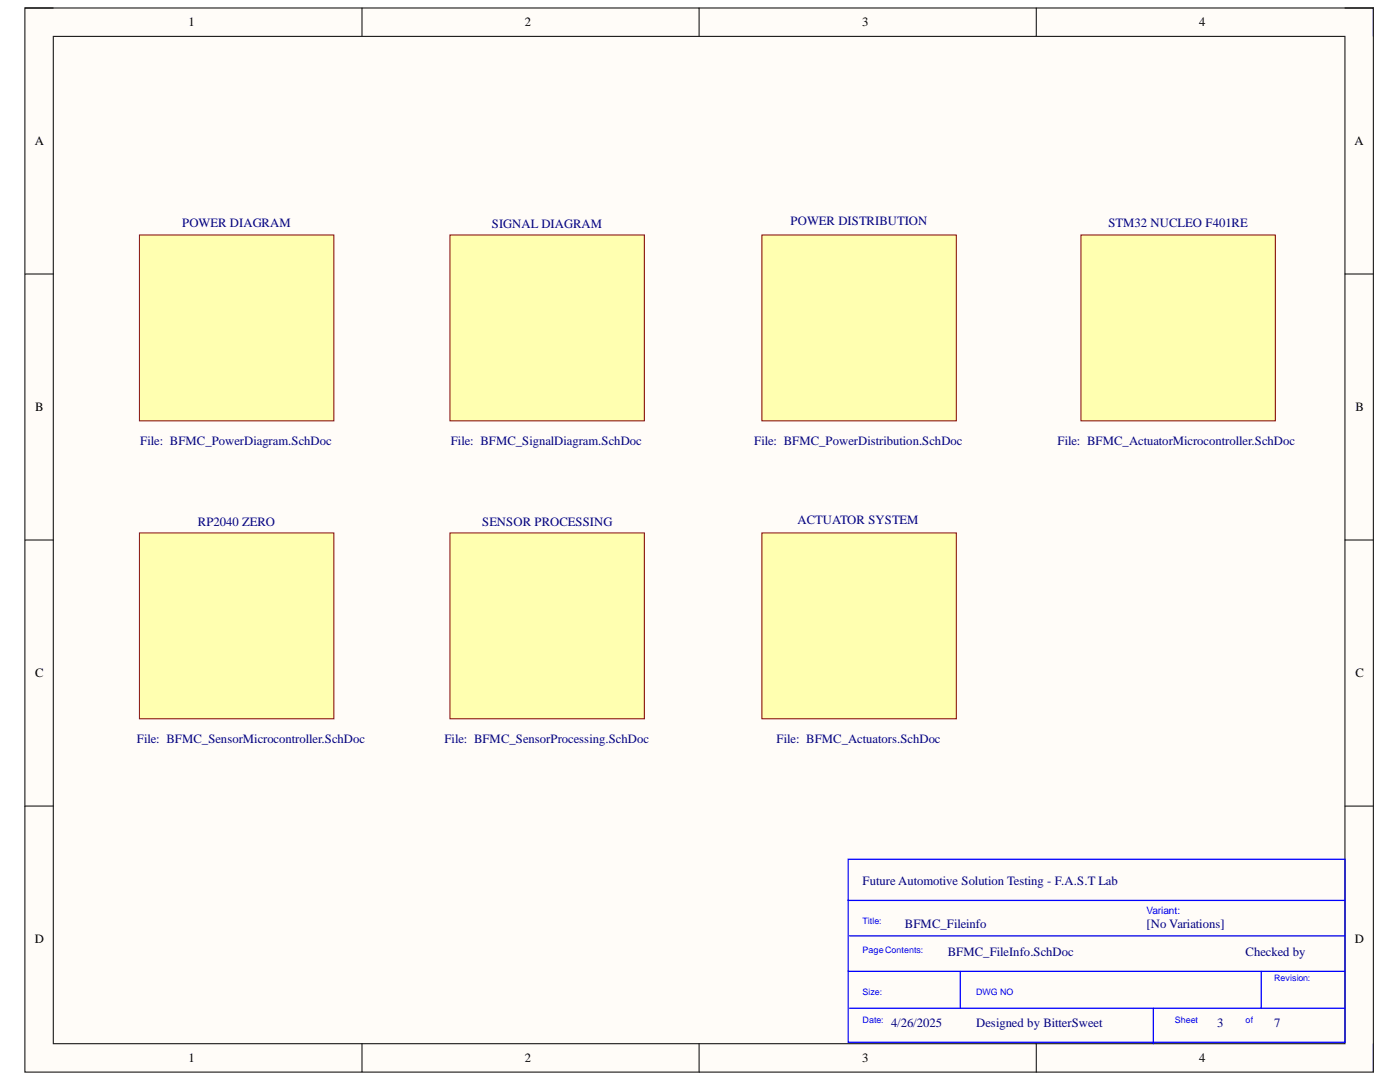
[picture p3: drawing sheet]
<svg xmlns="http://www.w3.org/2000/svg" width="279mm" height="216mm" viewBox="0 0 279 216" stroke-linecap="round" stroke-linejoin="round" font-family="sans-serif">
<defs><g id="words">
<g font-size="2.5">
<text x="37.6" y="5.2">1</text>
<text x="104.8" y="5.2">2</text>
<text x="172.1" y="5.2">3</text>
<text x="239.3" y="5.2">4</text>
<text x="6.9" y="29">A</text>
<text x="270.3" y="29">A</text>
<text x="7" y="82.1">B</text>
<text x="270.5" y="82.1">B</text>
<text x="7" y="135.1">C</text>
<text x="270.5" y="135.1">C</text>
<text x="6.9" y="188.2">D</text>
<text x="270.4" y="188.2">D</text>
<text x="37.6" y="211.9">1</text>
<text x="104.8" y="211.9">2</text>
<text x="172.1" y="211.9">3</text>
<text x="239.3" y="211.9">4</text>
</g>
<g font-size="2.5" fill="#000080">
<text x="36.4" y="45.2">POWER DIAGRAM</text>
<text x="98.2" y="45.5">SIGNAL DIAGRAM</text>
<text x="157.8" y="44.9">POWER DISTRIBUTION</text>
<text x="221.2" y="45.2">STM32 NUCLEO F401RE</text>
<text x="28" y="88.7">File: BFMC_PowerDiagram.SchDoc</text>
<text x="90" y="88.7">File: BFMC_SignalDiagram.SchDoc</text>
<text x="150.5" y="88.7">File: BFMC_PowerDistribution.SchDoc</text>
<text x="211.1" y="88.7">File: BFMC_ActuatorMicrocontroller.SchDoc</text>
<text x="39.5" y="104.9">RP2040 ZERO</text>
<text x="96.2" y="104.9">SENSOR PROCESSING</text>
<text x="159.1" y="104.6">ACTUATOR SYSTEM</text>
<text x="27.3" y="148.2">File: BFMC_SensorMicrocontroller.SchDoc</text>
<text x="88.7" y="148.2">File: BFMC_SensorProcessing.SchDoc</text>
<text x="155" y="148.2">File: BFMC_Actuators.SchDoc</text>
<text x="172.2" y="176.5">Future Automotive Solution Testing - F.A.S.T Lab</text>
<text x="180.6" y="185.1">BFMC_Fileinfo</text>
<text x="228.8" y="185.1">[No Variations]</text>
<text x="189.2" y="190.7">BFMC_FileInfo.SchDoc</text>
<text x="248.6" y="190.7">Checked by</text>
<text x="177.8" y="204.9">4/26/2025</text>
<text x="194.8" y="204.9">Designed by BitterSweet</text>
<text x="242.9" y="204.9">3</text>
<text x="254.3" y="204.9">7</text>
</g>
<text font-size="2" fill="#00f" x="228.8" y="182.3">Variant:</text>
<g font-size="1.8" fill="#00f">
<text x="172.2" y="184.4">Title:</text>
<text x="172.2" y="190.1">PageContents:</text>
<text x="254.3" y="195.7">Revision:</text>
<text x="172.2" y="198.5">Size:</text>
<text x="194.8" y="198.5">DWG NO</text>
<text x="172.2" y="204.2">Date:</text>
<text x="234.5" y="204.2">Sheet</text>
<text x="248.6" y="204.2">of</text>
</g>
</g></defs>
<path d="M5 1.6h269.1v212.3h-269.1z" fill-rule="evenodd" fill="#fffcf8"/>
<path d="M5 1.6h269.1v212.3h-269.1z" fill="none" stroke="#000" stroke-width=".2"/>
<path d="M10.6 7.3h257.8v201h-257.8z" fill-rule="evenodd" fill="#fffcf8"/>
<g fill="none" stroke="#000" stroke-width=".2">
<path d="M5 1.6h5.6M10.6 7.3h257.8v201h-257.8zM72.2 1.6v5.7M139.5 1.6v5.7M206.8 1.6v5.7M268.4 1.6h5.7v5.7M5 54.7h5.6M268.4 54.7h5.7M5 107.8h5.6M268.4 107.8h5.7M5 160.8h5.6M268.4 160.8h5.7"/>
<path d="M72.2 208.3v5.6M139.5 208.3v5.6M206.8 208.3v5.6M274.1 208.3v5.6"/>
</g>
<path d="M169.3 171.5h99.1v36.5h-99.1zM169.3 179.7h99.1M169.3 193.8h99.1M169.5 186.7h98.9M191.6 193.8v7.4M251.7 193.8v7.4M169.5 201.2h98.9M230.2 201.2v7.1" fill="none" stroke="#00f" stroke-width=".25"/>
<path d="M27.8 46.9h38.8v37.1h-38.8z" fill-rule="evenodd" fill="#ffffb0"/>
<path d="M27.8 46.9h38.8v37.1h-38.8z" fill="none" stroke="#800000" stroke-width=".2"/>
<path d="M89.8 106.3h38.8v37.1h-38.8z" fill-rule="evenodd" fill="#ffffb0"/>
<path d="M89.8 106.3h38.8v37.1h-38.8z" fill="none" stroke="#800000" stroke-width=".2"/>
<path d="M152.1 46.9h38.8v37.1h-38.8z" fill-rule="evenodd" fill="#ffffb0"/>
<path d="M152.1 46.9h38.8v37.1h-38.8z" fill="none" stroke="#800000" stroke-width=".2"/>
<path d="M27.8 106.3h38.8v37.1h-38.8z" fill-rule="evenodd" fill="#ffffb0"/>
<path d="M27.8 106.3h38.8v37.1h-38.8z" fill="none" stroke="#800000" stroke-width=".2"/>
<path d="M215.7 46.9h38.8v37.1h-38.8z" fill-rule="evenodd" fill="#ffffb0"/>
<path d="M215.7 46.9h38.8v37.1h-38.8z" fill="none" stroke="#800000" stroke-width=".2"/>
<path d="M152.1 106.3h38.8v37.1h-38.8z" fill-rule="evenodd" fill="#ffffb0"/>
<path d="M152.1 106.3h38.8v37.1h-38.8z" fill="none" stroke="#800000" stroke-width=".2"/>
<path d="M89.8 46.9h38.8v37.1h-38.8z" fill-rule="evenodd" fill="#ffffb0"/>
<path d="M89.8 46.9h38.8v37.1h-38.8z" fill="none" stroke="#800000" stroke-width=".2"/>
<use href="#words"/>
</svg>
